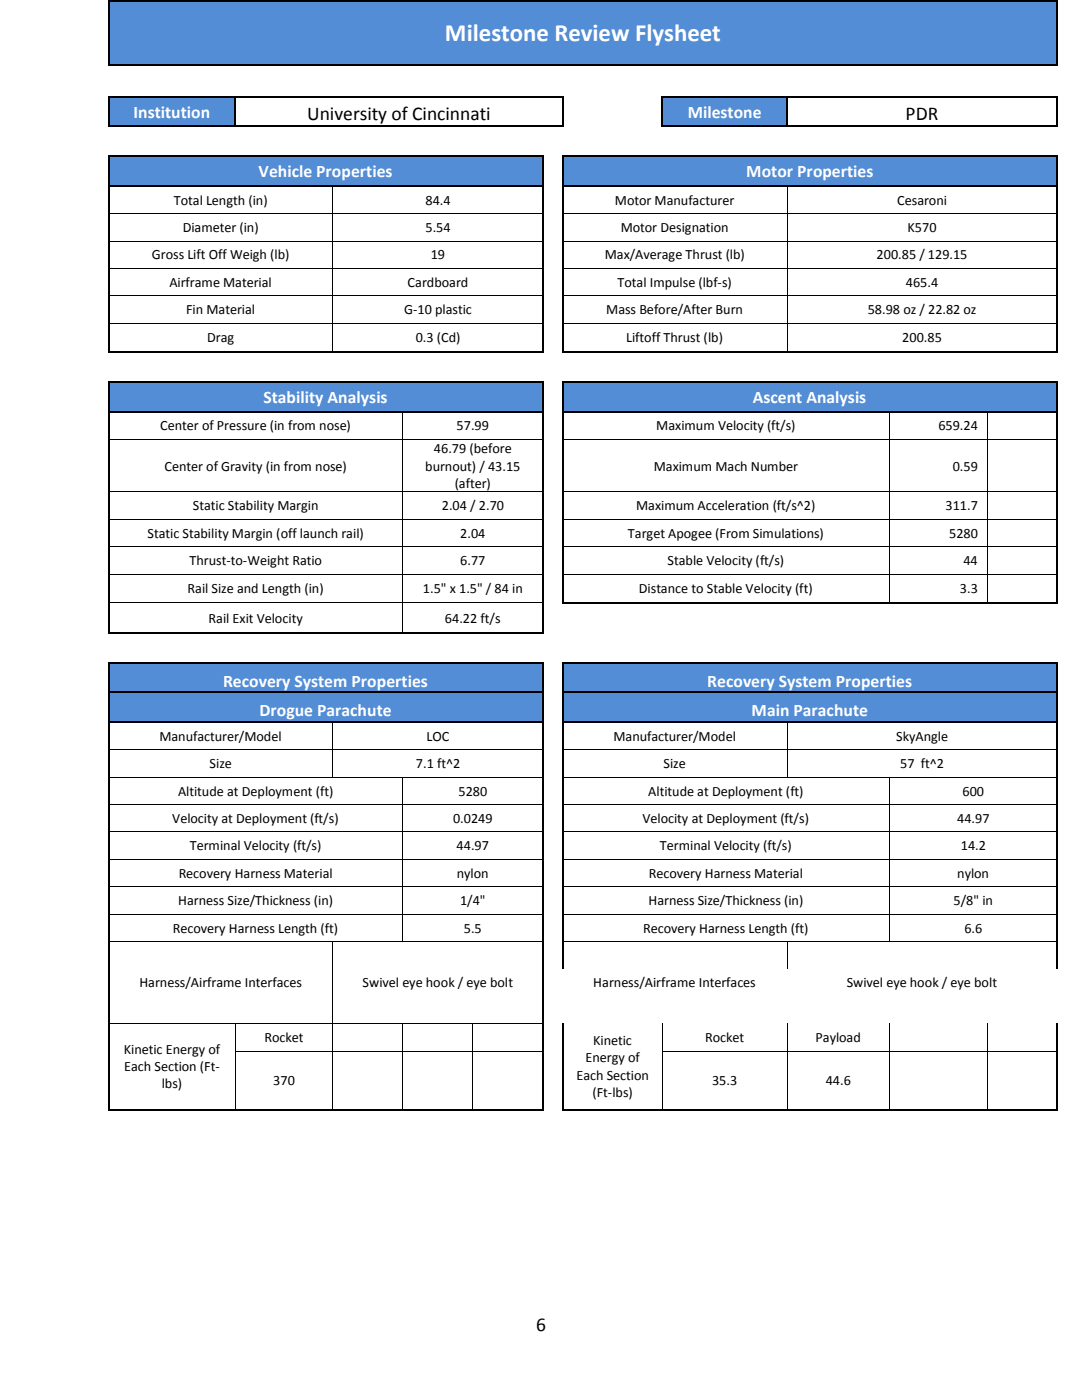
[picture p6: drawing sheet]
<svg xmlns="http://www.w3.org/2000/svg" width="216mm" height="279mm" viewBox="0 0 216 279" stroke-linecap="round" stroke-linejoin="round" font-family="sans-serif">
<defs><g id="words">
<text font-size="5" fill="#fff" x="88.8" y="8.3">Milestone Review Flysheet</text>
<g font-size="3.9">
<text x="61.3" y="24">University of Cincinnati</text>
<text x="180.7" y="24">PDR</text>
<text x="107" y="265.7">6</text>
</g>
<g font-size="3.5" fill="#fff">
<text x="26.6" y="23.5">Institution</text>
<text x="137.2" y="23.5">Milestone</text>
<text x="51.6" y="35.3">Vehicle Properties</text>
<text x="148.9" y="35.3">Motor Properties</text>
<text x="52.6" y="80.4">Stability Analysis</text>
<text x="150.2" y="80.4">Ascent Analysis</text>
<text x="44.5" y="137">Recovery System Properties</text>
<text x="141.1" y="137">Recovery System Properties</text>
<text x="51.8" y="142.9">Drogue Parachute</text>
<text x="150" y="142.9">Main Parachute</text>
</g>
<g font-size="2.8">
<text x="34.7" y="40.8">Total Length (in)</text>
<text x="84.9" y="40.8">84.4</text>
<text x="122.7" y="40.8">Motor Manufacturer</text>
<text x="179" y="40.8">Cesaroni</text>
<text x="36.5" y="46.3">Diameter (in)</text>
<text x="84.9" y="46.3">5.54</text>
<text x="123.8" y="46.3">Motor Designation</text>
<text x="181.1" y="46.3">K570</text>
<text x="30.3" y="51.8">Gross Lift Off Weigh (lb)</text>
<text x="86" y="51.8">19</text>
<text x="120.7" y="51.8">Max/Average Thrust (lb)</text>
<text x="174.9" y="51.8">200.85 / 129.15</text>
<text x="33.8" y="57.2">Airframe Material</text>
<text x="81.3" y="57.2">Cardboard</text>
<text x="123.2" y="57.2">Total Impulse (lbf-s)</text>
<text x="180.8" y="57.2">465.4</text>
<text x="37.1" y="62.7">Fin Material</text>
<text x="80.7" y="62.7">G-10 plastic</text>
<text x="121" y="62.7">Mass Before/After Burn</text>
<text x="173.1" y="62.7">58.98 oz / 22.82 oz</text>
<text x="41.3" y="68.3">Drag</text>
<text x="82.9" y="68.3">0.3 (Cd)</text>
<text x="125" y="68.3">Liftoff Thrust (lb)</text>
<text x="180" y="68.3">200.85</text>
<text x="32" y="85.9">Center of Pressure (in from nose)</text>
<text x="91.1" y="85.9">57.99</text>
<text x="131" y="85.9">Maximum Velocity (ft/s)</text>
<text x="187.2" y="85.9">659.24</text>
<text x="32.8" y="93.9">Center of Gravity (in from nose)</text>
<text x="84.9" y="93.9">burnout) / 43.15</text>
<text x="86.6" y="90.4">46.79 (before</text>
<text x="130.5" y="93.9">Maximum Mach Number</text>
<text x="190.1" y="93.9">0.59</text>
<text x="38.5" y="101.9">Static Stability Margin</text>
<text x="88.2" y="101.9">2.04 / 2.70</text>
<text x="90.7" y="97.3">(after)</text>
<text x="126.9" y="101.9">Maximum Acceleration (ft/s^2)</text>
<text x="188.7" y="101.9">311.7</text>
<text x="29.4" y="107.4">Static Stability Margin (off launch rail)</text>
<text x="91.8" y="107.4">2.04</text>
<text x="125.3" y="107.4">Target Apogee (From Simulations)</text>
<text x="189.4" y="107.4">5280</text>
<text x="37.8" y="112.8">Thrust-to-Weight Ratio</text>
<text x="91.8" y="112.8">6.77</text>
<text x="133.2" y="112.8">Stable Velocity (ft/s)</text>
<text x="192.2" y="112.8">44</text>
<text x="37.4" y="118.4">Rail Size and Length (in)</text>
<text x="84.4" y="118.4">1.5&quot; x 1.5&quot; / 84 in</text>
<text x="127.5" y="118.4">Distance to Stable Velocity (ft)</text>
<text x="191.6" y="118.4">3.3</text>
<text x="41.6" y="124.4">Rail Exit Velocity</text>
<text x="88.8" y="124.4">64.22 ft/s</text>
<text x="31.8" y="147.9">Manufacturer/Model</text>
<text x="85.1" y="147.9">LOC</text>
<text x="122.4" y="147.9">Manufacturer/Model</text>
<text x="178.8" y="147.9">SkyAngle</text>
<text x="41.8" y="153.3">Size</text>
<text x="83" y="153.3">7.1 ft^2</text>
<text x="132.4" y="153.3">Size</text>
<text x="179.6" y="153.3">57 ft^2</text>
<text x="35.5" y="158.8">Altitude at Deployment (ft)</text>
<text x="91.5" y="158.8">5280</text>
<text x="129.4" y="158.8">Altitude at Deployment (ft)</text>
<text x="192.1" y="158.8">600</text>
<text x="34.4" y="164.2">Velocity at Deployment (ft/s)</text>
<text x="90.4" y="164.2">0.0249</text>
<text x="128.2" y="164.2">Velocity at Deployment (ft/s)</text>
<text x="191" y="164.2">44.97</text>
<text x="37.9" y="169.7">Terminal Velocity (ft/s)</text>
<text x="91.1" y="169.7">44.97</text>
<text x="131.7" y="169.7">Terminal Velocity (ft/s)</text>
<text x="191.7" y="169.7">14.2</text>
<text x="35.7" y="175.2">Recovery Harness Material</text>
<text x="91.2" y="175.2">nylon</text>
<text x="129.5" y="175.2">Recovery Harness Material</text>
<text x="191" y="175.2">nylon</text>
<text x="35.6" y="180.7">Harness Size/Thickness (in)</text>
<text x="91.8" y="180.7">1/4&quot;</text>
<text x="129.4" y="180.7">Harness Size/Thickness (in)</text>
<text x="190.3" y="180.7">5/8&quot; in</text>
<text x="34.5" y="186.1">Recovery Harness Length (ft)</text>
<text x="92.6" y="186.1">5.5</text>
<text x="128.3" y="186.1">Recovery Harness Length (ft)</text>
<text x="192.4" y="186.1">6.6</text>
<text x="27.8" y="197">Harness/Airframe Interfaces</text>
<text x="72.4" y="197">Swivel eye hook / eye bolt</text>
<text x="118.4" y="197">Harness/Airframe Interfaces</text>
<text x="168.9" y="197">Swivel eye hook / eye bolt</text>
<text x="52.8" y="208">Rocket</text>
<text x="118.3" y="208.6">Kinetic</text>
<text x="140.7" y="208">Rocket</text>
<text x="162.7" y="208">Payload</text>
<text x="24.7" y="210.3">Kinetic Energy of</text>
<text x="24.8" y="213.8">Each Section (Ft-</text>
<text x="115" y="215.5">Each Section</text>
<text x="116.8" y="212">Energy of</text>
<text x="32.3" y="217.2">lbs)</text>
<text x="54.5" y="216.6">370</text>
<text x="118.2" y="218.9">(Ft-lbs)</text>
<text x="142.1" y="216.6">35.3</text>
<text x="164.8" y="216.6">44.6</text>
</g>
</g></defs>
<g fill="#538dd5">
<path d="M21.9 .3h188.9v12.5h-188.9z" fill-rule="evenodd"/>
<path d="M23.6 3.6h185.4v6h-185.4z" fill-rule="evenodd"/>
</g>
<g fill="#000">
<path d="M21.5 0h.4v.3h-.4z" fill-rule="evenodd"/>
<path d="M21.5 0h.4v.3h-.4z" fill-rule="evenodd"/>
<path d="M21.5 6.4h.4v.3h-.4z" fill-rule="evenodd"/>
<path d="M21.5 12.8h.4v.3h-.4z" fill-rule="evenodd"/>
<path d="M21.5 12.8h.4v.3h-.4z" fill-rule="evenodd"/>
<path d="M21.9 12.8h.3v.3h-.3z" fill-rule="evenodd"/>
<path d="M210.8 0h.3v.3h-.3z" fill-rule="evenodd"/>
<path d="M210.8 0h.3v.3h-.3z" fill-rule="evenodd"/>
<path d="M210.8 6.4h.3v.3h-.3z" fill-rule="evenodd"/>
<path d="M210.8 12.8h.3v.3h-.3z" fill-rule="evenodd"/>
<path d="M210.8 12.8h.3v.3h-.3z" fill-rule="evenodd"/>
</g>
<path d="M21.7 .3v6.1M21.7 6.7v6.1M21.9 .2h188.9M22.2 13h188.6M210.9 .3v6.1M210.9 6.7v6.1" fill="none" stroke="#000" stroke-width=".34"/>
<g fill="#538dd5">
<path d="M21.9 19.5h24.9v5.6h-24.9z" fill-rule="evenodd"/>
<path d="M23.6 20.2h21.5v4.2h-21.5z" fill-rule="evenodd"/>
<path d="M132.4 19.5h24.5v5.6h-24.5z" fill-rule="evenodd"/>
<path d="M134.1 20.2h21v4.2h-21z" fill-rule="evenodd"/>
</g>
<g fill="#000">
<path d="M21.5 19.1h.4v.4h-.4z" fill-rule="evenodd"/>
<path d="M21.5 19.1h.4v.4h-.4z" fill-rule="evenodd"/>
<path d="M21.9 19.1h.3v.4h-.3z" fill-rule="evenodd"/>
<path d="M46.8 19.1h.3v.4h-.3z" fill-rule="evenodd"/>
<path d="M112.1 19.1h.3v.4h-.3z" fill-rule="evenodd"/>
<path d="M112.1 19.1h.3v.4h-.3z" fill-rule="evenodd"/>
<path d="M132 19.1h.4v.4h-.4z" fill-rule="evenodd"/>
<path d="M132 19.1h.4v.4h-.4z" fill-rule="evenodd"/>
<path d="M156.9 19.1h.3v.4h-.3z" fill-rule="evenodd"/>
<path d="M210.8 19.1h.3v.4h-.3z" fill-rule="evenodd"/>
<path d="M210.8 19.1h.3v.4h-.3z" fill-rule="evenodd"/>
<path d="M21.5 25.1h.4v.3h-.4z" fill-rule="evenodd"/>
<path d="M21.5 25.1h.4v.3h-.4z" fill-rule="evenodd"/>
<path d="M21.9 25.1h.3v.3h-.3z" fill-rule="evenodd"/>
<path d="M46.8 25.1h.3v.3h-.3z" fill-rule="evenodd"/>
<path d="M47.1 25.1h.4v.3h-.4z" fill-rule="evenodd"/>
<path d="M66.4 25.1h.4v.3h-.4z" fill-rule="evenodd"/>
<path d="M80.4 25.1h.3v.3h-.3z" fill-rule="evenodd"/>
<path d="M94.3 25.1h.4v.3h-.4z" fill-rule="evenodd"/>
<path d="M108.3 25.1h.3v.3h-.3z" fill-rule="evenodd"/>
<path d="M112.1 25.1h.3v.3h-.3z" fill-rule="evenodd"/>
<path d="M112.1 25.1h.3v.3h-.3z" fill-rule="evenodd"/>
<path d="M132 25.1h.4v.3h-.4z" fill-rule="evenodd"/>
<path d="M132 25.1h.4v.3h-.4z" fill-rule="evenodd"/>
<path d="M132.4 25.1h.3v.3h-.3z" fill-rule="evenodd"/>
<path d="M156.9 25.1h.3v.3h-.3z" fill-rule="evenodd"/>
<path d="M157.2 25.1h.4v.3h-.4z" fill-rule="evenodd"/>
<path d="M177.5 25.1h.3v.3h-.3z" fill-rule="evenodd"/>
<path d="M197 25.1h.3v.3h-.3z" fill-rule="evenodd"/>
<path d="M210.8 25.1h.3v.3h-.3z" fill-rule="evenodd"/>
<path d="M210.8 25.1h.3v.3h-.3z" fill-rule="evenodd"/>
</g>
<g fill="none" stroke="#000" stroke-width=".34">
<path d="M21.7 19.5v5.6M22.2 19.3h24.6M47 19.5v5.6M47.1 19.3h65M112.3 19.5v5.6M132.2 19.5v5.6M132.4 19.3h24.5M157 19.5v5.6M157.2 19.3h53.6M210.9 19.5v5.6M22.2 25.2h24.6M47.5 25.2h18.9"/>
<path d="M66.8 25.2h13.6M80.7 25.2h13.6M94.7 25.2h13.6M108.6 25.2h3.5M132.7 25.2h24.2M157.6 25.2h19.9M177.8 25.2h19.2M197.3 25.2h13.5"/>
</g>
<g fill="#538dd5">
<path d="M21.9 31.3h86.2v5.6h-86.2z" fill-rule="evenodd"/>
<path d="M23.6 32h82.8v4.2h-82.8z" fill-rule="evenodd"/>
<path d="M112.4 31.3h98.4v5.6h-98.4z" fill-rule="evenodd"/>
<path d="M114.2 32h94.8v4.2h-94.8z" fill-rule="evenodd"/>
</g>
<g fill="#000">
<path d="M21.5 31h.4v.3h-.4z" fill-rule="evenodd"/>
<path d="M21.5 31h.4v.3h-.4z" fill-rule="evenodd"/>
<path d="M21.5 36.9h.4v.3h-.4z" fill-rule="evenodd"/>
<path d="M21.9 31h.3v.3h-.3z" fill-rule="evenodd"/>
<path d="M47 31h.3v.3h-.3z" fill-rule="evenodd"/>
<path d="M66.4 36.9h.3v.3h-.3z" fill-rule="evenodd"/>
<path d="M66.4 31h.4v.3h-.4z" fill-rule="evenodd"/>
<path d="M80.4 31h.3v.3h-.3z" fill-rule="evenodd"/>
<path d="M94.3 31h.4v.3h-.4z" fill-rule="evenodd"/>
<path d="M108.1 31h.4v.3h-.4z" fill-rule="evenodd"/>
<path d="M108.1 31h.4v.3h-.4z" fill-rule="evenodd"/>
<path d="M108.1 36.9h.4v.3h-.4z" fill-rule="evenodd"/>
<path d="M112.1 31h.3v.3h-.3z" fill-rule="evenodd"/>
<path d="M112.1 31h.3v.3h-.3z" fill-rule="evenodd"/>
<path d="M112.1 36.9h.3v.3h-.3z" fill-rule="evenodd"/>
<path d="M112.4 31h.4v.3h-.4z" fill-rule="evenodd"/>
<path d="M132.2 31h.3v.3h-.3z" fill-rule="evenodd"/>
<path d="M157 36.9h.3v.3h-.3z" fill-rule="evenodd"/>
<path d="M157 31h.4v.3h-.4z" fill-rule="evenodd"/>
<path d="M177.5 31h.3v.3h-.3z" fill-rule="evenodd"/>
<path d="M197 31h.3v.3h-.3z" fill-rule="evenodd"/>
<path d="M210.8 31h.3v.3h-.3z" fill-rule="evenodd"/>
<path d="M210.8 31h.3v.3h-.3z" fill-rule="evenodd"/>
<path d="M210.8 36.9h.3v.3h-.3z" fill-rule="evenodd"/>
<path d="M21.5 42.6h.4v.1h-.4z" fill-rule="evenodd"/>
<path d="M21.5 48h.4v.2h-.4z" fill-rule="evenodd"/>
<path d="M21.5 53.5h.4v.1h-.4z" fill-rule="evenodd"/>
<path d="M21.5 58.9h.4v.2h-.4z" fill-rule="evenodd"/>
<path d="M66.4 42.6h.1v.1h-.1z" fill-rule="evenodd"/>
<path d="M66.4 48h.1v.2h-.1z" fill-rule="evenodd"/>
<path d="M66.4 53.5h.1v.1h-.1z" fill-rule="evenodd"/>
<path d="M66.4 58.9h.1v.2h-.1z" fill-rule="evenodd"/>
<path d="M108.1 42.6h.4v.1h-.4z" fill-rule="evenodd"/>
<path d="M108.1 48h.4v.2h-.4z" fill-rule="evenodd"/>
<path d="M108.1 53.5h.4v.1h-.4z" fill-rule="evenodd"/>
<path d="M108.1 58.9h.4v.2h-.4z" fill-rule="evenodd"/>
<path d="M112.1 42.6h.3v.1h-.3z" fill-rule="evenodd"/>
<path d="M112.1 48h.3v.2h-.3z" fill-rule="evenodd"/>
<path d="M112.1 53.5h.3v.1h-.3z" fill-rule="evenodd"/>
<path d="M112.1 58.9h.3v.2h-.3z" fill-rule="evenodd"/>
<path d="M157 42.6h.1v.1h-.1z" fill-rule="evenodd"/>
<path d="M157 48h.1v.2h-.1z" fill-rule="evenodd"/>
<path d="M157 53.5h.1v.1h-.1z" fill-rule="evenodd"/>
<path d="M157 58.9h.1v.2h-.1z" fill-rule="evenodd"/>
<path d="M210.8 42.6h.3v.1h-.3z" fill-rule="evenodd"/>
<path d="M210.8 48h.3v.2h-.3z" fill-rule="evenodd"/>
<path d="M210.8 53.5h.3v.1h-.3z" fill-rule="evenodd"/>
<path d="M210.8 58.9h.3v.2h-.3z" fill-rule="evenodd"/>
<path d="M21.5 64.4h.4v.2h-.4z" fill-rule="evenodd"/>
<path d="M21.5 70.2h.4v.3h-.4z" fill-rule="evenodd"/>
<path d="M21.5 70.2h.4v.3h-.4z" fill-rule="evenodd"/>
<path d="M21.9 70.2h.3v.3h-.3z" fill-rule="evenodd"/>
<path d="M47 70.2h.3v.3h-.3z" fill-rule="evenodd"/>
<path d="M66.4 64.4h.1v.2h-.1z" fill-rule="evenodd"/>
<path d="M66.4 70.2h.3v.3h-.3z" fill-rule="evenodd"/>
<path d="M66.5 70.2h.4v.3h-.4z" fill-rule="evenodd"/>
<path d="M80.4 70.2h.3v.3h-.3z" fill-rule="evenodd"/>
<path d="M94.3 70.2h.4v.3h-.4z" fill-rule="evenodd"/>
<path d="M108.1 64.4h.4v.2h-.4z" fill-rule="evenodd"/>
<path d="M108.1 70.2h.4v.3h-.4z" fill-rule="evenodd"/>
<path d="M108.1 70.2h.4v.3h-.4z" fill-rule="evenodd"/>
<path d="M112.1 64.4h.3v.2h-.3z" fill-rule="evenodd"/>
<path d="M112.1 70.2h.3v.3h-.3z" fill-rule="evenodd"/>
<path d="M112.1 70.2h.3v.3h-.3z" fill-rule="evenodd"/>
<path d="M112.4 70.2h.4v.3h-.4z" fill-rule="evenodd"/>
<path d="M132.2 70.2h.3v.3h-.3z" fill-rule="evenodd"/>
<path d="M157 64.4h.1v.2h-.1z" fill-rule="evenodd"/>
<path d="M157 70.2h.3v.3h-.3z" fill-rule="evenodd"/>
<path d="M157.1 70.2h.4v.3h-.4z" fill-rule="evenodd"/>
<path d="M177.5 70.2h.3v.3h-.3z" fill-rule="evenodd"/>
<path d="M197 70.2h.3v.3h-.3z" fill-rule="evenodd"/>
<path d="M210.8 64.4h.3v.2h-.3z" fill-rule="evenodd"/>
<path d="M210.8 70.2h.3v.3h-.3z" fill-rule="evenodd"/>
<path d="M210.8 70.2h.3v.3h-.3z" fill-rule="evenodd"/>
</g>
<g fill="none" stroke="#000" stroke-width=".34">
<path d="M21.7 31.3v5.6M21.7 37.2v5.4M21.9 37h44.5M22.2 31.2h24.8M47.3 31.2h19.1M66.7 37h41.4M66.8 31.2h13.6M80.7 31.2h13.6M94.7 31.2h13.4M108.3 31.3v5.6M108.3 37.2v5.4M112.3 31.3v5.6"/>
<path d="M112.3 37.2v5.4M112.4 37h44.6M112.8 31.2h19.4M132.5 31.2h24.5M157.3 37h53.5M157.4 31.2h20.1M177.8 31.2h19.2M197.3 31.2h13.5M210.9 31.3v5.6M210.9 37.2v5.4M21.7 42.7v5.3M21.7 48.2v5.3"/>
<path d="M21.7 53.6v5.3M21.7 59.1v5.3M108.3 42.7v5.3M108.3 48.2v5.3M108.3 53.6v5.3M108.3 59.1v5.3M112.3 42.7v5.3M112.3 48.2v5.3M112.3 53.6v5.3M112.3 59.1v5.3M210.9 42.7v5.3M210.9 48.2v5.3"/>
<path d="M210.9 53.6v5.3M210.9 59.1v5.3M21.7 64.6v5.6M22.2 70.3h24.8M47.3 70.3h19.1M66.9 70.3h13.5M80.7 70.3h13.6M94.7 70.3h13.4M108.3 64.6v5.6M112.3 64.6v5.6M112.8 70.3h19.4M132.5 70.3h24.5"/>
<path d="M157.5 70.3h20M177.8 70.3h19.2M197.3 70.3h13.5M210.9 64.6v5.6"/>
</g>
<g fill="none" stroke="#000" stroke-width=".2">
<path d="M66.4 37.2v5.4M157 37.2v5.4M21.9 42.6h44.5M21.9 48.1h44.5M21.9 53.6h44.5M21.9 59h44.5M66.4 42.7v5.3M66.4 48.2v5.3M66.4 53.6v5.3M66.4 59.1v5.3M66.5 42.6h41.6M66.5 48.1h41.6"/>
<path d="M66.5 53.6h41.6M66.5 59h41.6M112.4 42.6h44.6M112.4 48.1h44.6M112.4 53.6h44.6M112.4 59h44.6M157 42.7v5.3M157 48.2v5.3M157 53.6v5.3M157 59.1v5.3M157.1 42.6h53.7M157.1 48.1h53.7"/>
<path d="M157.1 53.6h53.7M157.1 59h53.7M21.9 64.5h44.5M66.4 64.6v5.6M66.5 64.5h41.6M112.4 64.5h44.6M157 64.6v5.6M157.1 64.5h53.7"/>
</g>
<g fill="#538dd5">
<path d="M21.9 76.4h86.2v5.6h-86.2z" fill-rule="evenodd"/>
<path d="M23.6 77h82.8v4.3h-82.8z" fill-rule="evenodd"/>
<path d="M112.4 76.4h98.4v5.6h-98.4z" fill-rule="evenodd"/>
<path d="M114.2 77h94.8v4.3h-94.8z" fill-rule="evenodd"/>
</g>
<g fill="#000">
<path d="M21.5 76h.4v.4h-.4z" fill-rule="evenodd"/>
<path d="M21.5 76h.4v.4h-.4z" fill-rule="evenodd"/>
<path d="M21.9 76h.3v.4h-.3z" fill-rule="evenodd"/>
<path d="M47 76h.3v.4h-.3z" fill-rule="evenodd"/>
<path d="M66.4 76h.4v.4h-.4z" fill-rule="evenodd"/>
<path d="M80.4 76h.3v.4h-.3z" fill-rule="evenodd"/>
<path d="M94.3 76h.4v.4h-.4z" fill-rule="evenodd"/>
<path d="M108.1 76h.4v.4h-.4z" fill-rule="evenodd"/>
<path d="M108.1 76h.4v.4h-.4z" fill-rule="evenodd"/>
<path d="M112.1 76h.3v.4h-.3z" fill-rule="evenodd"/>
<path d="M112.1 76h.3v.4h-.3z" fill-rule="evenodd"/>
<path d="M112.4 76h.4v.4h-.4z" fill-rule="evenodd"/>
<path d="M132.2 76h.3v.4h-.3z" fill-rule="evenodd"/>
<path d="M157 76h.4v.4h-.4z" fill-rule="evenodd"/>
<path d="M177.5 76h.3v.4h-.3z" fill-rule="evenodd"/>
<path d="M197 76h.3v.4h-.3z" fill-rule="evenodd"/>
<path d="M210.8 76h.3v.4h-.3z" fill-rule="evenodd"/>
<path d="M210.8 76h.3v.4h-.3z" fill-rule="evenodd"/>
<path d="M21.5 82h.4v.3h-.4z" fill-rule="evenodd"/>
<path d="M21.5 87.6h.4v.2h-.4z" fill-rule="evenodd"/>
<path d="M21.5 98.1h.4v.2h-.4z" fill-rule="evenodd"/>
<path d="M80.3 82h.4v.3h-.4z" fill-rule="evenodd"/>
<path d="M80.3 87.6h.2v.2h-.2z" fill-rule="evenodd"/>
<path d="M80.3 98.1h.2v.2h-.2z" fill-rule="evenodd"/>
<path d="M108.1 82h.4v.3h-.4z" fill-rule="evenodd"/>
<path d="M108.1 87.6h.4v.2h-.4z" fill-rule="evenodd"/>
<path d="M108.1 98.1h.4v.2h-.4z" fill-rule="evenodd"/>
<path d="M112.1 82h.3v.3h-.3z" fill-rule="evenodd"/>
<path d="M112.1 87.6h.3v.2h-.3z" fill-rule="evenodd"/>
<path d="M112.1 98.1h.3v.2h-.3z" fill-rule="evenodd"/>
<path d="M177.4 82h.3v.3h-.3z" fill-rule="evenodd"/>
<path d="M177.4 87.6h.1v.2h-.1z" fill-rule="evenodd"/>
<path d="M177.4 98.1h.1v.2h-.1z" fill-rule="evenodd"/>
<path d="M196.9 82h.3v.3h-.3z" fill-rule="evenodd"/>
<path d="M196.9 87.6h.2v.2h-.2z" fill-rule="evenodd"/>
<path d="M196.9 98.1h.2v.2h-.2z" fill-rule="evenodd"/>
<path d="M210.8 82h.3v.3h-.3z" fill-rule="evenodd"/>
<path d="M210.8 87.6h.3v.2h-.3z" fill-rule="evenodd"/>
<path d="M210.8 98.1h.3v.2h-.3z" fill-rule="evenodd"/>
<path d="M21.5 103.6h.4v.2h-.4z" fill-rule="evenodd"/>
<path d="M21.5 109.1h.4v.1h-.4z" fill-rule="evenodd"/>
<path d="M21.5 114.5h.4v.2h-.4z" fill-rule="evenodd"/>
<path d="M80.3 103.6h.2v.2h-.2z" fill-rule="evenodd"/>
<path d="M80.3 109.1h.2v.1h-.2z" fill-rule="evenodd"/>
<path d="M80.3 114.5h.2v.2h-.2z" fill-rule="evenodd"/>
<path d="M108.1 103.6h.4v.2h-.4z" fill-rule="evenodd"/>
<path d="M108.1 109.1h.4v.1h-.4z" fill-rule="evenodd"/>
<path d="M108.1 114.5h.4v.2h-.4z" fill-rule="evenodd"/>
<path d="M112.1 103.6h.3v.2h-.3z" fill-rule="evenodd"/>
<path d="M112.1 109.1h.3v.1h-.3z" fill-rule="evenodd"/>
<path d="M112.1 114.5h.3v.2h-.3z" fill-rule="evenodd"/>
<path d="M177.4 103.6h.1v.2h-.1z" fill-rule="evenodd"/>
<path d="M177.4 109.1h.1v.1h-.1z" fill-rule="evenodd"/>
<path d="M177.4 114.5h.1v.2h-.1z" fill-rule="evenodd"/>
<path d="M196.9 103.6h.2v.2h-.2z" fill-rule="evenodd"/>
<path d="M196.9 109.1h.2v.1h-.2z" fill-rule="evenodd"/>
<path d="M196.9 114.5h.2v.2h-.2z" fill-rule="evenodd"/>
<path d="M210.8 103.6h.3v.2h-.3z" fill-rule="evenodd"/>
<path d="M210.8 109.1h.3v.1h-.3z" fill-rule="evenodd"/>
<path d="M210.8 114.5h.3v.2h-.3z" fill-rule="evenodd"/>
<path d="M21.5 120.2h.4v.4h-.4z" fill-rule="evenodd"/>
<path d="M21.5 126.2h.4v.3h-.4z" fill-rule="evenodd"/>
<path d="M21.5 126.2h.4v.3h-.4z" fill-rule="evenodd"/>
<path d="M21.9 126.2h.3v.3h-.3z" fill-rule="evenodd"/>
<path d="M47 126.2h.3v.3h-.3z" fill-rule="evenodd"/>
<path d="M66.4 126.2h.4v.3h-.4z" fill-rule="evenodd"/>
<path d="M80.3 120.2h.2v.4h-.2z" fill-rule="evenodd"/>
<path d="M80.3 126.2h.4v.3h-.4z" fill-rule="evenodd"/>
<path d="M80.5 126.2h.3v.3h-.3z" fill-rule="evenodd"/>
<path d="M94.3 126.2h.4v.3h-.4z" fill-rule="evenodd"/>
<path d="M108.1 120.2h.4v.4h-.4z" fill-rule="evenodd"/>
<path d="M108.1 126.2h.4v.3h-.4z" fill-rule="evenodd"/>
<path d="M108.1 126.2h.4v.3h-.4z" fill-rule="evenodd"/>
<path d="M112.1 120.2h.3v.4h-.3z" fill-rule="evenodd"/>
<path d="M112.1 120.2h.3v.4h-.3z" fill-rule="evenodd"/>
<path d="M112.4 120.2h.4v.4h-.4z" fill-rule="evenodd"/>
<path d="M132.2 120.2h.3v.4h-.3z" fill-rule="evenodd"/>
<path d="M157 120.2h.4v.4h-.4z" fill-rule="evenodd"/>
<path d="M177.4 120.2h.3v.4h-.3z" fill-rule="evenodd"/>
<path d="M177.5 120.2h.4v.4h-.4z" fill-rule="evenodd"/>
<path d="M196.9 120.2h.3v.4h-.3z" fill-rule="evenodd"/>
<path d="M197.1 120.2h.3v.4h-.3z" fill-rule="evenodd"/>
<path d="M210.8 120.2h.3v.4h-.3z" fill-rule="evenodd"/>
<path d="M210.8 120.2h.3v.4h-.3z" fill-rule="evenodd"/>
</g>
<g fill="none" stroke="#000" stroke-width=".34">
<path d="M21.7 76.4v5.6M22.2 76.2h24.8M47.3 76.2h19.1M66.8 76.2h13.6M80.7 76.2h13.6M94.7 76.2h13.4M108.3 76.4v5.6M112.3 76.4v5.6M112.8 76.2h19.4M132.5 76.2h24.5M157.4 76.2h20.1M177.8 76.2h19.2"/>
<path d="M197.3 76.2h13.5M210.9 76.4v5.6M21.7 82.3v5.3M21.7 87.8v10.3M21.7 98.3v5.3M21.9 82.1h58.4M80.7 82.1h27.4M108.3 82.3v5.3M108.3 87.8v10.3M108.3 98.3v5.3M112.3 82.3v5.3M112.3 87.8v10.3"/>
<path d="M112.3 98.3v5.3M112.4 82.1h65M177.7 82.1h19.2M197.2 82.1h13.6M210.9 82.3v5.3M210.9 87.8v10.3M210.9 98.3v5.3M21.7 103.8v5.3M21.7 109.2v5.3M21.7 114.7v5.5M108.3 103.8v5.3M108.3 109.2v5.3"/>
<path d="M108.3 114.7v5.5M112.3 103.8v5.3M112.3 109.2v5.3M112.3 114.7v5.5M210.9 103.8v5.3M210.9 109.2v5.3M210.9 114.7v5.5M21.7 120.6v5.6M22.2 126.3h24.8M47.3 126.3h19.1M66.8 126.3h13.5M80.8 126.3h13.5"/>
<path d="M94.7 126.3h13.4M108.3 120.6v5.6M112.8 120.4h19.4M132.5 120.4h24.5M157.4 120.4h20M177.9 120.4h19M197.4 120.4h13.4"/>
</g>
<g fill="none" stroke="#000" stroke-width=".2">
<path d="M21.9 87.7h58.4M21.9 98.2h58.4M80.4 82.3v5.3M80.4 87.8v10.3M80.4 98.3v5.3M80.5 87.7h27.6M80.5 98.2h27.6M112.4 87.7h65M112.4 98.2h65M177.5 82.3v5.3M177.5 87.8v10.3M177.5 98.3v5.3"/>
<path d="M177.5 87.7h19.4M177.5 98.2h19.4M197 82.3v5.3M197 87.8v10.3M197 98.3v5.3M197.1 87.7h13.7M197.1 98.2h13.7M21.9 103.7h58.4M21.9 109.2h58.4M21.9 114.6h58.4M80.4 103.8v5.3M80.4 109.2v5.3"/>
<path d="M80.4 114.7v5.5M80.5 103.7h27.6M80.5 109.2h27.6M80.5 114.6h27.6M112.4 103.7h65M112.4 109.2h65M112.4 114.6h65M177.5 103.8v5.3M177.5 109.2v5.3M177.5 114.7v5.5M177.5 103.7h19.4M177.5 109.2h19.4"/>
<path d="M177.5 114.6h19.4M197 103.8v5.3M197 109.2v5.3M197 114.7v5.5M197.1 103.7h13.7M197.1 109.2h13.7M197.1 114.6h13.7M21.9 120.3h58.4M80.4 120.6v5.6M80.5 120.3h27.6"/>
</g>
<g fill="#538dd5">
<path d="M21.9 132.4h86.2v5.6h-86.2z" fill-rule="evenodd"/>
<path d="M23.6 133.7h82.8v4.3h-82.8z" fill-rule="evenodd"/>
<path d="M112.4 132.4h98.4v5.6h-98.4z" fill-rule="evenodd"/>
<path d="M114.2 133.7h94.8v4.3h-94.8z" fill-rule="evenodd"/>
</g>
<g fill="#000">
<path d="M21.5 132.1h.4v.3h-.4z" fill-rule="evenodd"/>
<path d="M21.5 132.1h.4v.3h-.4z" fill-rule="evenodd"/>
<path d="M21.9 132.1h.3v.3h-.3z" fill-rule="evenodd"/>
<path d="M47 132.1h.3v.3h-.3z" fill-rule="evenodd"/>
<path d="M66.4 132.1h.4v.3h-.4z" fill-rule="evenodd"/>
<path d="M80.4 132.1h.3v.3h-.3z" fill-rule="evenodd"/>
<path d="M94.3 132.1h.4v.3h-.4z" fill-rule="evenodd"/>
<path d="M108.1 132.1h.4v.3h-.4z" fill-rule="evenodd"/>
<path d="M108.1 132.1h.4v.3h-.4z" fill-rule="evenodd"/>
<path d="M112.1 132.1h.3v.3h-.3z" fill-rule="evenodd"/>
<path d="M112.1 132.1h.3v.3h-.3z" fill-rule="evenodd"/>
<path d="M112.4 132.1h.4v.3h-.4z" fill-rule="evenodd"/>
<path d="M132.2 132.1h.3v.3h-.3z" fill-rule="evenodd"/>
<path d="M157 132.1h.4v.3h-.4z" fill-rule="evenodd"/>
<path d="M177.5 132.1h.3v.3h-.3z" fill-rule="evenodd"/>
<path d="M197 132.1h.3v.3h-.3z" fill-rule="evenodd"/>
<path d="M210.8 132.1h.3v.3h-.3z" fill-rule="evenodd"/>
<path d="M210.8 132.1h.3v.3h-.3z" fill-rule="evenodd"/>
</g>
<g fill="none" stroke="#000" stroke-width=".34">
<path d="M21.7 132.4v5.6M22.2 132.2h24.8M47.3 132.2h19.1M66.8 132.2h13.6M80.7 132.2h13.6M94.7 132.2h13.4M108.3 132.4v5.6M112.3 132.4v5.6M112.8 132.2h19.4M132.5 132.2h24.5M157.4 132.2h20.1M177.8 132.2h19.2"/>
<path d="M197.3 132.2h13.5M210.9 132.4v5.6"/>
</g>
<g fill="#538dd5">
<path d="M21.9 138.3h86.2v5.6h-86.2z" fill-rule="evenodd"/>
<path d="M23.6 139.6h82.8v4.3h-82.8z" fill-rule="evenodd"/>
<path d="M112.4 138.3h98.4v5.6h-98.4z" fill-rule="evenodd"/>
<path d="M114.2 139.6h94.8v4.3h-94.8z" fill-rule="evenodd"/>
</g>
<g fill="#000">
<path d="M21.5 138h.4v.3h-.4z" fill-rule="evenodd"/>
<path d="M108.1 138h.4v.3h-.4z" fill-rule="evenodd"/>
<path d="M112.1 138h.3v.3h-.3z" fill-rule="evenodd"/>
<path d="M210.8 138h.3v.3h-.3z" fill-rule="evenodd"/>
<path d="M21.5 143.9h.4v.3h-.4z" fill-rule="evenodd"/>
<path d="M21.5 149.5h.4v.2h-.4z" fill-rule="evenodd"/>
<path d="M21.5 155h.4v.2h-.4z" fill-rule="evenodd"/>
<path d="M66.4 143.9h.3v.3h-.3z" fill-rule="evenodd"/>
<path d="M66.4 149.5h.1v.2h-.1z" fill-rule="evenodd"/>
<path d="M66.4 155h.1v.2h-.1z" fill-rule="evenodd"/>
<path d="M80.3 155h.2v.2h-.2z" fill-rule="evenodd"/>
<path d="M108.1 143.9h.4v.3h-.4z" fill-rule="evenodd"/>
<path d="M108.1 149.5h.4v.2h-.4z" fill-rule="evenodd"/>
<path d="M108.1 155h.4v.2h-.4z" fill-rule="evenodd"/>
<path d="M112.1 143.9h.3v.3h-.3z" fill-rule="evenodd"/>
<path d="M112.1 149.5h.3v.2h-.3z" fill-rule="evenodd"/>
<path d="M112.1 155h.3v.2h-.3z" fill-rule="evenodd"/>
<path d="M157 143.9h.3v.3h-.3z" fill-rule="evenodd"/>
<path d="M157 149.5h.1v.2h-.1z" fill-rule="evenodd"/>
<path d="M157 155h.1v.2h-.1z" fill-rule="evenodd"/>
<path d="M177.4 155h.1v.2h-.1z" fill-rule="evenodd"/>
<path d="M210.8 143.9h.3v.3h-.3z" fill-rule="evenodd"/>
<path d="M210.8 149.5h.3v.2h-.3z" fill-rule="evenodd"/>
<path d="M210.8 155h.3v.2h-.3z" fill-rule="evenodd"/>
<path d="M21.5 160.5h.4v.1h-.4z" fill-rule="evenodd"/>
<path d="M21.5 165.9h.4v.2h-.4z" fill-rule="evenodd"/>
<path d="M21.5 171.4h.4v.2h-.4z" fill-rule="evenodd"/>
<path d="M21.5 176.9h.4v.2h-.4z" fill-rule="evenodd"/>
<path d="M80.3 160.5h.2v.1h-.2z" fill-rule="evenodd"/>
<path d="M80.3 165.9h.2v.2h-.2z" fill-rule="evenodd"/>
<path d="M80.3 171.4h.2v.2h-.2z" fill-rule="evenodd"/>
<path d="M80.3 176.9h.2v.2h-.2z" fill-rule="evenodd"/>
<path d="M108.1 160.5h.4v.1h-.4z" fill-rule="evenodd"/>
<path d="M108.1 165.9h.4v.2h-.4z" fill-rule="evenodd"/>
<path d="M108.1 171.4h.4v.2h-.4z" fill-rule="evenodd"/>
<path d="M108.1 176.9h.4v.2h-.4z" fill-rule="evenodd"/>
<path d="M112.1 160.5h.3v.1h-.3z" fill-rule="evenodd"/>
<path d="M112.1 165.9h.3v.2h-.3z" fill-rule="evenodd"/>
<path d="M112.1 171.4h.3v.2h-.3z" fill-rule="evenodd"/>
<path d="M112.1 176.9h.3v.2h-.3z" fill-rule="evenodd"/>
<path d="M177.4 160.5h.1v.1h-.1z" fill-rule="evenodd"/>
<path d="M177.4 165.9h.1v.2h-.1z" fill-rule="evenodd"/>
<path d="M177.4 171.4h.1v.2h-.1z" fill-rule="evenodd"/>
<path d="M177.4 176.9h.1v.2h-.1z" fill-rule="evenodd"/>
<path d="M210.8 160.5h.3v.1h-.3z" fill-rule="evenodd"/>
<path d="M210.8 165.9h.3v.2h-.3z" fill-rule="evenodd"/>
<path d="M210.8 171.4h.3v.2h-.3z" fill-rule="evenodd"/>
<path d="M210.8 176.9h.3v.2h-.3z" fill-rule="evenodd"/>
<path d="M21.5 182.4h.4v.1h-.4z" fill-rule="evenodd"/>
<path d="M21.5 187.8h.4v.2h-.4z" fill-rule="evenodd"/>
<path d="M21.5 193.3h.4v.1h-.4z" fill-rule="evenodd"/>
<path d="M21.5 198.7h.4v.2h-.4z" fill-rule="evenodd"/>
<path d="M66.4 187.8h.1v.2h-.1z" fill-rule="evenodd"/>
<path d="M66.4 193.3h.1v.1h-.1z" fill-rule="evenodd"/>
<path d="M66.4 198.7h.1v.2h-.1z" fill-rule="evenodd"/>
<path d="M80.3 182.4h.2v.1h-.2z" fill-rule="evenodd"/>
<path d="M80.3 187.8h.2v.2h-.2z" fill-rule="evenodd"/>
<path d="M108.1 182.4h.4v.1h-.4z" fill-rule="evenodd"/>
<path d="M108.1 187.8h.4v.2h-.4z" fill-rule="evenodd"/>
<path d="M108.1 193.3h.4v.1h-.4z" fill-rule="evenodd"/>
<path d="M108.1 198.7h.4v.2h-.4z" fill-rule="evenodd"/>
<path d="M112.1 182.4h.3v.1h-.3z" fill-rule="evenodd"/>
<path d="M112.1 187.8h.3v.2h-.3z" fill-rule="evenodd"/>
<path d="M112.1 193.3h.3v.1h-.3z" fill-rule="evenodd"/>
<path d="M157 187.8h.1v.2h-.1z" fill-rule="evenodd"/>
<path d="M177.4 182.4h.1v.1h-.1z" fill-rule="evenodd"/>
<path d="M177.4 187.8h.1v.2h-.1z" fill-rule="evenodd"/>
<path d="M210.8 182.4h.3v.1h-.3z" fill-rule="evenodd"/>
<path d="M210.8 187.8h.3v.2h-.3z" fill-rule="evenodd"/>
<path d="M21.5 204.2h.4v.2h-.4z" fill-rule="evenodd"/>
<path d="M21.5 209.7h.4v.4h-.4z" fill-rule="evenodd"/>
<path d="M21.5 215.3h.4v.4h-.4z" fill-rule="evenodd"/>
<path d="M46.9 204.2h.1v.2h-.1z" fill-rule="evenodd"/>
<path d="M46.9 209.7h.1v.4h-.1z" fill-rule="evenodd"/>
<path d="M46.9 215.3h.1v.4h-.1z" fill-rule="evenodd"/>
<path d="M66.4 204.2h.1v.2h-.1z" fill-rule="evenodd"/>
<path d="M66.4 209.7h.1v.4h-.1z" fill-rule="evenodd"/>
<path d="M66.4 215.3h.1v.4h-.1z" fill-rule="evenodd"/>
<path d="M80.3 204.2h.2v.2h-.2z" fill-rule="evenodd"/>
<path d="M80.3 209.7h.2v.4h-.2z" fill-rule="evenodd"/>
<path d="M80.3 215.3h.2v.4h-.2z" fill-rule="evenodd"/>
<path d="M94.3 204.2h.1v.2h-.1z" fill-rule="evenodd"/>
<path d="M94.3 209.7h.1v.4h-.1z" fill-rule="evenodd"/>
<path d="M94.3 215.3h.1v.4h-.1z" fill-rule="evenodd"/>
<path d="M108.1 204.2h.4v.2h-.4z" fill-rule="evenodd"/>
<path d="M108.1 209.7h.4v.4h-.4z" fill-rule="evenodd"/>
<path d="M108.1 215.3h.4v.4h-.4z" fill-rule="evenodd"/>
<path d="M112.1 204.2h.3v.2h-.3z" fill-rule="evenodd"/>
<path d="M112.1 209.7h.3v.4h-.3z" fill-rule="evenodd"/>
<path d="M112.1 215.3h.3v.4h-.3z" fill-rule="evenodd"/>
<path d="M132.1 204.2h.2v.2h-.2z" fill-rule="evenodd"/>
<path d="M132.1 209.7h.2v.4h-.2z" fill-rule="evenodd"/>
<path d="M132.1 215.3h.2v.4h-.2z" fill-rule="evenodd"/>
<path d="M157 204.2h.1v.2h-.1z" fill-rule="evenodd"/>
<path d="M157 209.7h.1v.4h-.1z" fill-rule="evenodd"/>
<path d="M157 215.3h.1v.4h-.1z" fill-rule="evenodd"/>
<path d="M177.4 204.2h.1v.2h-.1z" fill-rule="evenodd"/>
<path d="M177.4 209.7h.1v.4h-.1z" fill-rule="evenodd"/>
<path d="M177.4 215.3h.1v.4h-.1z" fill-rule="evenodd"/>
<path d="M196.9 204.2h.2v.2h-.2z" fill-rule="evenodd"/>
<path d="M196.9 209.7h.2v.4h-.2z" fill-rule="evenodd"/>
<path d="M196.9 215.3h.2v.4h-.2z" fill-rule="evenodd"/>
<path d="M210.8 204.2h.3v.2h-.3z" fill-rule="evenodd"/>
<path d="M210.8 209.7h.3v.4h-.3z" fill-rule="evenodd"/>
<path d="M210.8 215.3h.3v.4h-.3z" fill-rule="evenodd"/>
<path d="M21.5 221.3h.4v.3h-.4z" fill-rule="evenodd"/>
<path d="M21.5 221.3h.4v.3h-.4z" fill-rule="evenodd"/>
<path d="M21.9 221.3h.3v.3h-.3z" fill-rule="evenodd"/>
<path d="M46.9 221.3h.3v.3h-.3z" fill-rule="evenodd"/>
<path d="M47 221.3h.4v.3h-.4z" fill-rule="evenodd"/>
<path d="M66.4 221.3h.3v.3h-.3z" fill-rule="evenodd"/>
<path d="M66.5 221.3h.4v.3h-.4z" fill-rule="evenodd"/>
<path d="M80.3 221.3h.4v.3h-.4z" fill-rule="evenodd"/>
<path d="M80.5 221.3h.3v.3h-.3z" fill-rule="evenodd"/>
<path d="M94.3 221.3h.3v.3h-.3z" fill-rule="evenodd"/>
<path d="M94.4 221.3h.4v.3h-.4z" fill-rule="evenodd"/>
<path d="M108.1 221.3h.4v.3h-.4z" fill-rule="evenodd"/>
<path d="M108.1 221.3h.4v.3h-.4z" fill-rule="evenodd"/>
<path d="M112.1 221.3h.3v.3h-.3z" fill-rule="evenodd"/>
<path d="M112.1 221.3h.3v.3h-.3z" fill-rule="evenodd"/>
<path d="M112.4 221.3h.4v.3h-.4z" fill-rule="evenodd"/>
<path d="M132.1 221.3h.3v.3h-.3z" fill-rule="evenodd"/>
<path d="M132.3 221.3h.3v.3h-.3z" fill-rule="evenodd"/>
<path d="M157 221.3h.3v.3h-.3z" fill-rule="evenodd"/>
<path d="M157.1 221.3h.4v.3h-.4z" fill-rule="evenodd"/>
<path d="M177.4 221.3h.3v.3h-.3z" fill-rule="evenodd"/>
<path d="M177.5 221.3h.4v.3h-.4z" fill-rule="evenodd"/>
<path d="M196.9 221.3h.3v.3h-.3z" fill-rule="evenodd"/>
<path d="M197.1 221.3h.3v.3h-.3z" fill-rule="evenodd"/>
<path d="M210.8 221.3h.3v.3h-.3z" fill-rule="evenodd"/>
<path d="M210.8 221.3h.3v.3h-.3z" fill-rule="evenodd"/>
</g>
<g fill="none" stroke="#000" stroke-width=".34">
<path d="M21.7 138.3v5.6M21.9 138.2h86.2M108.3 138.3v5.6M112.3 138.3v5.6M112.4 138.2h98.4M210.9 138.3v5.6M21.7 144.2v5.3M21.7 149.7v5.3M21.7 155.2v5.3M21.9 144.1h44.5M66.7 144.1h41.4M108.3 144.2v5.3"/>
<path d="M108.3 149.7v5.3M108.3 155.2v5.3M112.3 144.2v5.3M112.3 149.7v5.3M112.3 155.2v5.3M112.4 144.1h44.6M157.3 144.1h53.5M210.9 144.2v5.3M210.9 149.7v5.3M210.9 155.2v5.3M21.7 160.6v5.3M21.7 166.1v5.3"/>
<path d="M21.7 171.6v5.3M21.7 177.1v5.3M108.3 160.6v5.3M108.3 166.1v5.3M108.3 171.6v5.3M108.3 177.1v5.3M112.3 160.6v5.3M112.3 166.1v5.3M112.3 171.6v5.3M112.3 177.1v5.3M210.9 160.6v5.3M210.9 166.1v5.3"/>
<path d="M210.9 171.6v5.3M210.9 177.1v5.3M21.7 182.5v5.3M21.7 188v5.3M21.7 193.4v5.3M21.7 198.9v5.3M108.3 182.5v5.3M108.3 188v5.3M108.3 193.4v5.3M108.3 198.9v5.3M112.3 182.5v5.3M112.3 188v5.3"/>
<path d="M210.9 182.5v5.3M210.9 188v5.3M21.7 204.4v5.3M21.7 210.1v5.2M21.7 215.7v5.6M108.3 204.4v5.3M108.3 210.1v5.2M108.3 215.7v5.6M112.3 204.4v5.3M112.3 210.1v5.2M112.3 215.7v5.6M210.9 204.4v5.3"/>
<path d="M210.9 210.1v5.2M210.9 215.7v5.6M22.2 221.4h24.7M47.4 221.4h19M66.9 221.4h13.4M80.8 221.4h13.5M94.8 221.4h13.3M112.8 221.4h19.3M132.6 221.4h24.4M157.5 221.4h19.9M177.9 221.4h19M197.4 221.4h13.4"/>
</g>
<g fill="none" stroke="#000" stroke-width=".2">
<path d="M21.9 149.6h44.5M21.9 155.1h44.5M66.4 144.2v5.3M66.4 149.7v5.3M66.5 149.6h41.6M66.5 155.1h13.8M80.4 155.2v5.3M80.5 155.1h27.6M112.4 149.6h44.6M112.4 155.1h44.6M157 144.2v5.3M157 149.7v5.3"/>
<path d="M157.1 149.6h53.7M157.1 155.1h20.3M177.5 155.2v5.3M177.5 155.1h33.3M21.9 160.6h58.4M21.9 166h58.4M21.9 171.5h58.4M21.9 177h58.4M80.4 160.6v5.3M80.4 166.1v5.3M80.4 171.6v5.3M80.4 177.1v5.3"/>
<path d="M80.5 160.6h27.6M80.5 166h27.6M80.5 171.5h27.6M80.5 177h27.6M112.4 160.6h65M112.4 166h65M112.4 171.5h65M112.4 177h65M177.5 160.6v5.3M177.5 166.1v5.3M177.5 171.6v5.3M177.5 177.1v5.3"/>
<path d="M177.5 160.6h33.3M177.5 166h33.3M177.5 171.5h33.3M177.5 177h33.3M21.9 182.4h58.4M21.9 187.9h44.5M66.4 188v5.3M66.4 193.4v5.3M66.4 198.9v5.3M66.5 187.9h13.8M80.4 182.5v5.3M80.5 182.4h27.6"/>
<path d="M80.5 187.9h27.6M112.4 182.4h65M112.4 187.9h44.6M157 188v5.3M157.1 187.9h20.3M177.5 182.5v5.3M177.5 182.4h33.3M177.5 187.9h33.3M21.9 204.3h25M47 204.4v5.3M47 210.1v5.2M47 215.7v5.6"/>
<path d="M47 204.3h19.4M47 209.8h19.4M66.4 204.4v5.3M66.4 210.1v5.2M66.4 215.7v5.6M66.5 204.3h13.8M66.5 209.8h13.8M80.4 204.4v5.3M80.4 210.1v5.2M80.4 215.7v5.6M80.5 204.3h13.8M80.5 209.8h13.8"/>
<path d="M94.3 204.4v5.3M94.3 210.1v5.2M94.3 215.7v5.6M94.4 204.3h13.7M94.4 209.8h13.7M132.2 204.4v5.3M132.2 210.1v5.2M132.2 215.7v5.6M132.3 209.8h24.7M157 204.4v5.3M157 210.1v5.2M157 215.7v5.6"/>
<path d="M157.1 209.8h20.3M177.5 204.4v5.3M177.5 210.1v5.2M177.5 215.7v5.6M177.5 209.8h19.4M197 204.4v5.3M197 210.1v5.2M197 215.7v5.6M197.1 209.8h13.7"/>
</g>
<use href="#words"/>
</svg>
